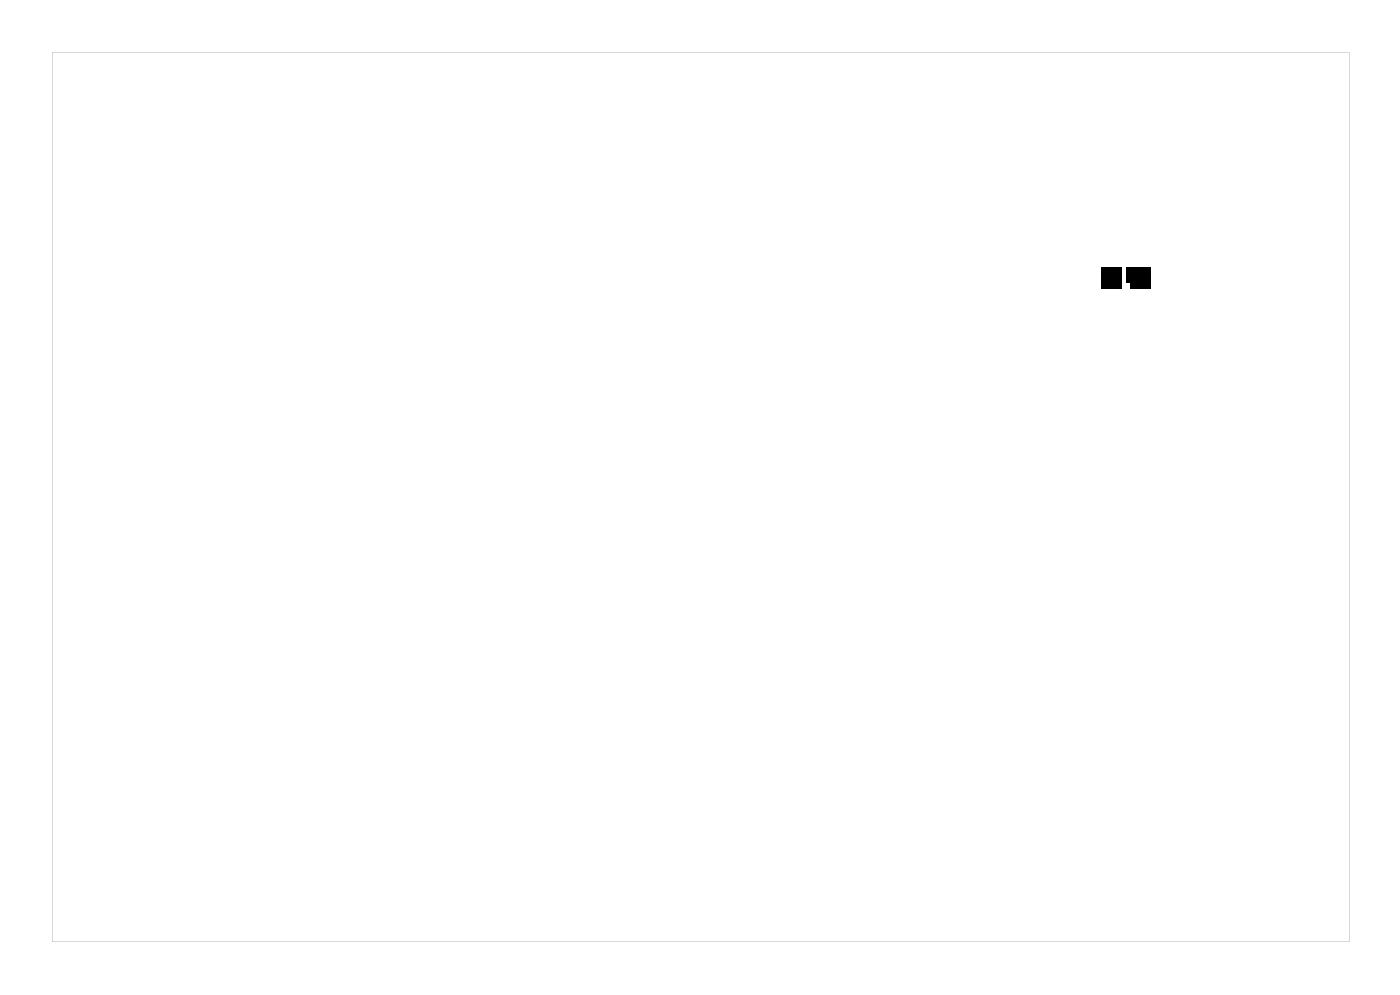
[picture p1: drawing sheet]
<svg xmlns="http://www.w3.org/2000/svg" width="97mm" height="69mm" viewBox="0 0 97 69" stroke-linecap="round" stroke-linejoin="round" font-family="sans-serif">
<g fill="#000">
<path d="M76.6 18.5h1.2v1.1h-1.2zM76.6 18.5h1.4v1.5h-1.4zM78.3 18.5h1.2v1.1h-1.2zM78.7 18.5h1.4v1.5h-1.4z"/>
<path d="M3.6 3.6h90.2v61.9h-90.2zM3.6 3.6v61.9h90.2v-61.9z"/>
</g>
</svg>
